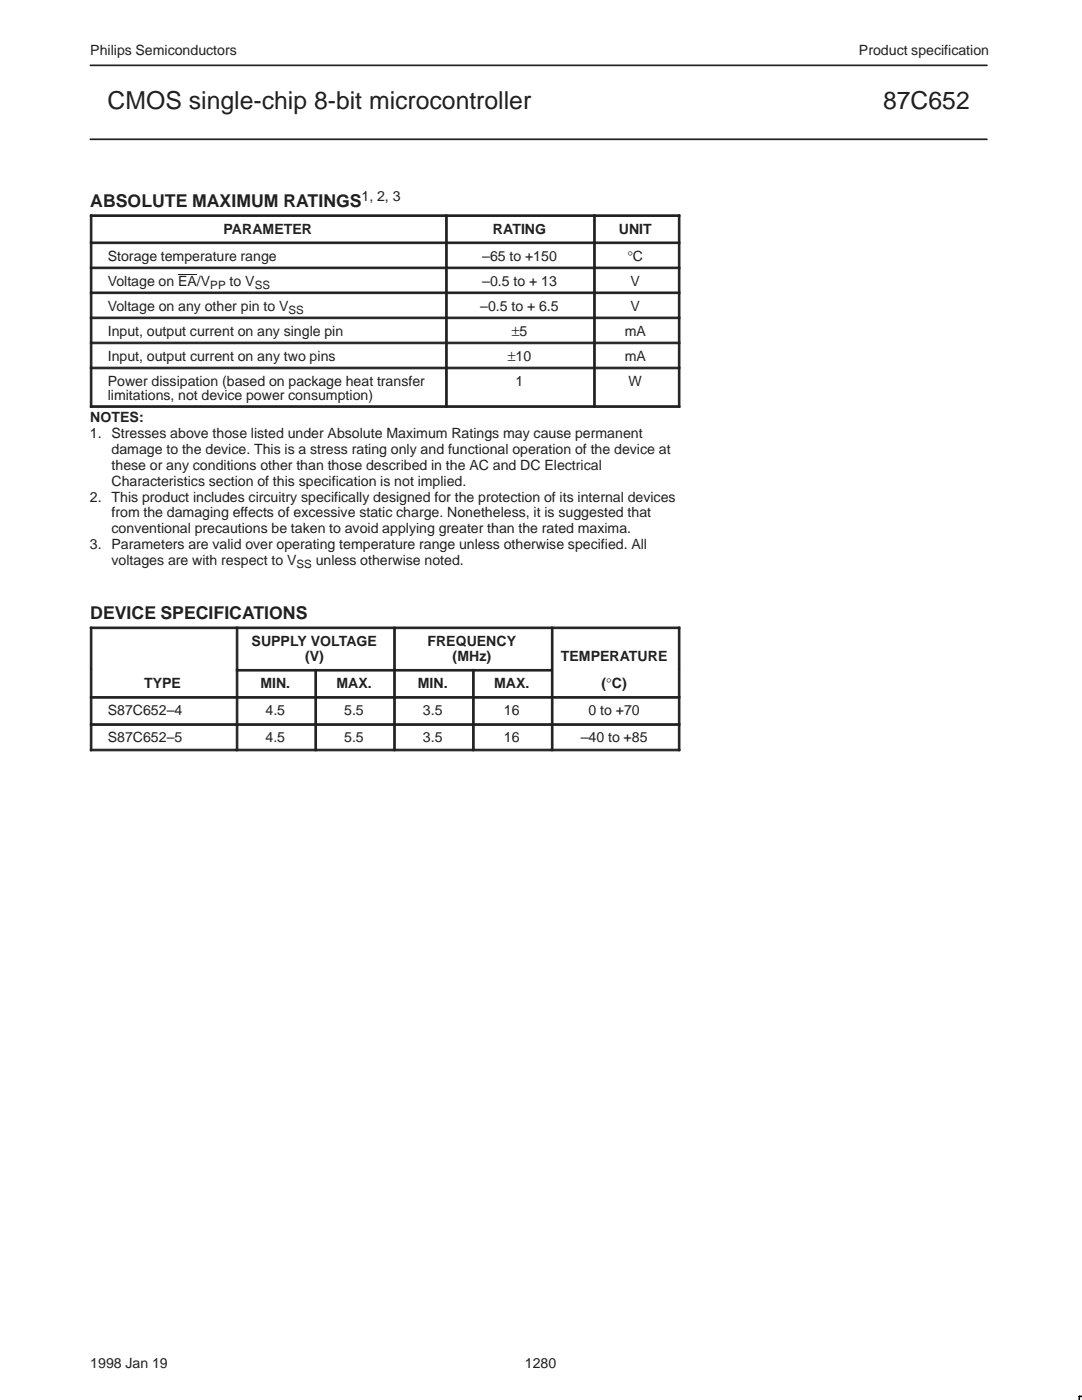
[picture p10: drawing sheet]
<svg xmlns="http://www.w3.org/2000/svg" width="216mm" height="279mm" viewBox="0 0 216 279" stroke-linecap="round" stroke-linejoin="round" font-family="sans-serif">
<defs><g id="words">
<g font-size="4.9" fill="#231f20">
<text x="21.5" y="21.8">CMOS single-chip 8-bit microcontroller</text>
<text x="176.2" y="21.8">87C652</text>
</g>
<g font-size="3.5" fill="#231f20">
<text x="18" y="41.2">ABSOLUTE MAXIMUM RATINGS</text>
<text x="18" y="123.5">DEVICE SPECIFICATIONS</text>
</g>
<g font-size="2.8" fill="#231f20">
<text x="18" y="10.9">Philips Semiconductors</text>
<text x="171.4" y="10.9">Product specification</text>
<text x="72.1" y="40.2">1, 2, 3</text>
<text x="44.6" y="46.6">PARAMETER</text>
<text x="98.4" y="46.6">RATING</text>
<text x="123.5" y="46.6">UNIT</text>
<text x="21.5" y="52">Storage temperature range</text>
<text x="96.2" y="52">–65 to +150</text>
<text x="125.2" y="52">°C</text>
<text x="21.5" y="57">Voltage on EA/V</text>
<text x="45.8" y="57">to V</text>
<text x="96.2" y="57">–0.5 to + 13</text>
<text x="125.8" y="57">V</text>
<text x="21.5" y="62">Voltage on any other pin to V</text>
<text x="95.8" y="62">–0.5 to + 6.5</text>
<text x="125.8" y="62">V</text>
<text x="21.5" y="67">Input, output current on any single pin</text>
<text x="102.1" y="67">±5</text>
<text x="124.7" y="67">mA</text>
<text x="21.5" y="72">Input, output current on any two pins</text>
<text x="21.5" y="77">Power dissipation (based on package heat transfer</text>
<text x="101.3" y="72">±10</text>
<text x="102.9" y="77">1</text>
<text x="124.7" y="72">mA</text>
<text x="125.4" y="77">W</text>
<text x="21.5" y="79.8">limitations, not device power consumption)</text>
<text x="17.9" y="87.5">1. Stresses above those listed under Absolute Maximum Ratings may cause permanent</text>
<text x="18" y="84.3">NOTES:</text>
<text x="22.3" y="90.6">damage to the device. This is a stress rating only and functional operation of the device at</text>
<text x="22.3" y="93.8">these or any conditions other than those described in the AC and DC Electrical</text>
<text x="17.9" y="100.1">2. This product includes circuitry specifically designed for the protection of its internal devices</text>
<text x="22.3" y="96.9">Characteristics section of this specification is not implied.</text>
<text x="22.3" y="103.3">from the damaging effects of excessive static charge. Nonetheless, it is suggested that</text>
<text x="22.3" y="106.4">conventional precautions be taken to avoid applying greater than the rated maxima.</text>
<text x="17.9" y="109.6">3. Parameters are valid over operating temperature range unless otherwise specified. All</text>
<text x="22.3" y="112.8">voltages are with respect to V</text>
<text x="63" y="112.8">unless otherwise noted.</text>
<text x="50.2" y="128.9">SUPPLY VOLTAGE</text>
<text x="60.9" y="132">(V)</text>
<text x="85.3" y="128.9">FREQUENCY</text>
<text x="90.3" y="132">(MHz)</text>
<text x="111.9" y="131.9">TEMPERATURE</text>
<text x="28.7" y="137.3">TYPE</text>
<text x="52" y="137.3">MIN.</text>
<text x="67.1" y="137.3">MAX.</text>
<text x="83.4" y="137.3">MIN.</text>
<text x="98.6" y="137.3">MAX.</text>
<text x="120" y="137.3">(°C)</text>
<text x="21.5" y="142.8">S87C652–4</text>
<text x="53" y="142.8">4.5</text>
<text x="68.7" y="142.8">5.5</text>
<text x="84.4" y="142.8">3.5</text>
<text x="100.5" y="142.8">16</text>
<text x="117.4" y="142.8">0 to +70</text>
<text x="21.5" y="148.2">S87C652–5</text>
<text x="53" y="148.2">4.5</text>
<text x="68.7" y="148.2">5.5</text>
<text x="84.4" y="148.2">3.5</text>
<text x="100.5" y="148.2">16</text>
<text x="115.9" y="148.2">–40 to +85</text>
<text x="18" y="273">1998 Jan 19</text>
<text x="104.7" y="273">1280</text>
</g>
<g font-size="2.3" fill="#231f20">
<text x="42" y="57.6">PP</text>
<text x="50.8" y="57.6">SS</text>
<text x="57.6" y="62.6">SS</text>
<text x="59.2" y="113.4">SS</text>
</g>
</g></defs>
<path d="M18 13h178.9M18 27.8h178.9" fill="none" stroke="#231f20" stroke-width=".34"/>
<g fill="#231f20" stroke="#231f20" stroke-width=".2">
<path d="M18 42.9h.3v5.4h-.3z" fill-rule="evenodd"/>
<path d="M18 42.9h70.9v.3h-70.9z" fill-rule="evenodd"/>
<path d="M88.9 42.9h.3v5.4h-.3z" fill-rule="evenodd"/>
<path d="M88.9 42.9h29.5v.3h-29.5z" fill-rule="evenodd"/>
<path d="M118.5 42.9h.3v5.4h-.3z" fill-rule="evenodd"/>
<path d="M135.4 42.9h.3v5.4h-.3z" fill-rule="evenodd"/>
<path d="M118.5 42.9h17.2v.3h-17.2z" fill-rule="evenodd"/>
<path d="M18 48.3h.3v5h-.3z" fill-rule="evenodd"/>
<path d="M18 48.3h70.9v.3h-70.9z" fill-rule="evenodd"/>
<path d="M88.9 48.3h.3v5h-.3z" fill-rule="evenodd"/>
<path d="M88.9 48.3h29.5v.3h-29.5z" fill-rule="evenodd"/>
<path d="M118.5 48.3h.3v5h-.3z" fill-rule="evenodd"/>
<path d="M135.4 48.3h.3v5h-.3z" fill-rule="evenodd"/>
<path d="M118.5 48.3h17.2v.3h-17.2z" fill-rule="evenodd"/>
<path d="M18 53.3h.3v5h-.3z" fill-rule="evenodd"/>
<path d="M18 53.3h70.9v.3h-70.9z" fill-rule="evenodd"/>
<path d="M88.9 53.3h.3v5h-.3z" fill-rule="evenodd"/>
<path d="M88.9 53.3h29.5v.3h-29.5z" fill-rule="evenodd"/>
<path d="M118.5 53.3h.3v5h-.3z" fill-rule="evenodd"/>
<path d="M135.4 53.3h.3v5h-.3z" fill-rule="evenodd"/>
<path d="M118.5 53.3h17.2v.3h-17.2z" fill-rule="evenodd"/>
<path d="M18 58.3h.3v5h-.3z" fill-rule="evenodd"/>
<path d="M18 58.3h70.9v.3h-70.9z" fill-rule="evenodd"/>
<path d="M88.9 58.3h.3v5h-.3z" fill-rule="evenodd"/>
<path d="M88.9 58.3h29.5v.3h-29.5z" fill-rule="evenodd"/>
<path d="M118.5 58.3h.3v5h-.3z" fill-rule="evenodd"/>
<path d="M135.4 58.3h.3v5h-.3z" fill-rule="evenodd"/>
<path d="M118.5 58.3h17.2v.3h-17.2z" fill-rule="evenodd"/>
<path d="M18 63.3h.3v5h-.3z" fill-rule="evenodd"/>
<path d="M18 63.3h70.9v.3h-70.9z" fill-rule="evenodd"/>
<path d="M88.9 63.3h.3v5h-.3z" fill-rule="evenodd"/>
<path d="M88.9 63.3h29.5v.3h-29.5z" fill-rule="evenodd"/>
<path d="M118.5 63.3h.3v5h-.3z" fill-rule="evenodd"/>
<path d="M135.4 63.3h.3v5h-.3z" fill-rule="evenodd"/>
<path d="M118.5 63.3h17.2v.3h-17.2z" fill-rule="evenodd"/>
<path d="M18 68.3h.3v5h-.3z" fill-rule="evenodd"/>
<path d="M18 68.3h70.9v.3h-70.9z" fill-rule="evenodd"/>
<path d="M88.9 68.3h.3v5h-.3z" fill-rule="evenodd"/>
<path d="M88.9 68.3h29.5v.3h-29.5z" fill-rule="evenodd"/>
<path d="M118.5 68.3h.3v5h-.3z" fill-rule="evenodd"/>
<path d="M135.4 68.3h.3v5h-.3z" fill-rule="evenodd"/>
<path d="M118.5 68.3h17.2v.3h-17.2z" fill-rule="evenodd"/>
<path d="M18 73.3h.3v8h-.3z" fill-rule="evenodd"/>
<path d="M18 73.3h70.9v.3h-70.9z" fill-rule="evenodd"/>
<path d="M18 81h70.9v.3h-70.9z" fill-rule="evenodd"/>
<path d="M88.9 73.3h.3v8h-.3z" fill-rule="evenodd"/>
<path d="M88.9 73.3h29.5v.3h-29.5z" fill-rule="evenodd"/>
<path d="M88.9 81h29.5v.3h-29.5z" fill-rule="evenodd"/>
<path d="M118.5 73.3h.3v8h-.3z" fill-rule="evenodd"/>
<path d="M135.4 73.3h.3v8h-.3z" fill-rule="evenodd"/>
<path d="M118.5 73.3h17.2v.3h-17.2z" fill-rule="evenodd"/>
<path d="M118.5 81h17.2v.3h-17.2z" fill-rule="evenodd"/>
<path d="M18 125.1h.3v8.5h-.3z" fill-rule="evenodd"/>
<path d="M18 125.1h29.1v.4h-29.1z" fill-rule="evenodd"/>
<path d="M47.1 125.1h.4v8.5h-.4z" fill-rule="evenodd"/>
<path d="M47.1 125.1h31.4v.4h-31.4z" fill-rule="evenodd"/>
<path d="M78.6 125.1h.3v8.5h-.3z" fill-rule="evenodd"/>
<path d="M78.6 125.1h31.4v.4h-31.4z" fill-rule="evenodd"/>
<path d="M110 125.1h.3v8.5h-.3z" fill-rule="evenodd"/>
<path d="M135.4 125.1h.3v8.5h-.3z" fill-rule="evenodd"/>
<path d="M110 125.1h25.7v.4h-25.7z" fill-rule="evenodd"/>
<path d="M18 133.6h.3v5.4h-.3z" fill-rule="evenodd"/>
<path d="M47.1 133.6h.4v5.4h-.4z" fill-rule="evenodd"/>
<path d="M47.1 133.6h15.7v.3h-15.7z" fill-rule="evenodd"/>
<path d="M62.8 133.6h.4v5.4h-.4z" fill-rule="evenodd"/>
<path d="M62.8 133.6h15.7v.3h-15.7z" fill-rule="evenodd"/>
<path d="M78.6 133.6h.3v5.4h-.3z" fill-rule="evenodd"/>
<path d="M78.6 133.6h15.7v.3h-15.7z" fill-rule="evenodd"/>
<path d="M94.3 133.6h.3v5.4h-.3z" fill-rule="evenodd"/>
<path d="M94.3 133.6h15.7v.3h-15.7z" fill-rule="evenodd"/>
<path d="M110 133.6h.3v5.4h-.3z" fill-rule="evenodd"/>
<path d="M135.4 133.6h.3v5.4h-.3z" fill-rule="evenodd"/>
<path d="M18 139h.3v5.4h-.3z" fill-rule="evenodd"/>
<path d="M18 139h29.1v.3h-29.1z" fill-rule="evenodd"/>
<path d="M47.1 139h.4v5.4h-.4z" fill-rule="evenodd"/>
<path d="M47.1 139h15.7v.3h-15.7z" fill-rule="evenodd"/>
<path d="M62.8 139h.4v5.4h-.4z" fill-rule="evenodd"/>
<path d="M62.8 139h15.7v.3h-15.7z" fill-rule="evenodd"/>
<path d="M78.6 139h.3v5.4h-.3z" fill-rule="evenodd"/>
<path d="M78.6 139h15.7v.3h-15.7z" fill-rule="evenodd"/>
<path d="M94.3 139h.3v5.4h-.3z" fill-rule="evenodd"/>
<path d="M94.3 139h15.7v.3h-15.7z" fill-rule="evenodd"/>
<path d="M110 139h.3v5.4h-.3z" fill-rule="evenodd"/>
<path d="M135.4 139h.3v5.4h-.3z" fill-rule="evenodd"/>
<path d="M110 139h25.7v.3h-25.7z" fill-rule="evenodd"/>
<path d="M18 144.4h.3v5.4h-.3z" fill-rule="evenodd"/>
<path d="M18 144.4h29.1v.4h-29.1z" fill-rule="evenodd"/>
<path d="M18 149.5h29.1v.3h-29.1z" fill-rule="evenodd"/>
<path d="M47.1 144.4h.4v5.4h-.4z" fill-rule="evenodd"/>
<path d="M47.1 144.4h15.7v.4h-15.7z" fill-rule="evenodd"/>
<path d="M47.1 149.5h15.7v.3h-15.7z" fill-rule="evenodd"/>
<path d="M62.8 144.4h.4v5.4h-.4z" fill-rule="evenodd"/>
<path d="M62.8 144.4h15.7v.4h-15.7z" fill-rule="evenodd"/>
<path d="M62.8 149.5h15.7v.3h-15.7z" fill-rule="evenodd"/>
<path d="M78.6 144.4h.3v5.4h-.3z" fill-rule="evenodd"/>
<path d="M78.6 144.4h15.7v.4h-15.7z" fill-rule="evenodd"/>
<path d="M78.6 149.5h15.7v.3h-15.7z" fill-rule="evenodd"/>
<path d="M94.3 144.4h.3v5.4h-.3z" fill-rule="evenodd"/>
<path d="M94.3 144.4h15.7v.4h-15.7z" fill-rule="evenodd"/>
<path d="M94.3 149.5h15.7v.3h-15.7z" fill-rule="evenodd"/>
<path d="M110 144.4h.3v5.4h-.3z" fill-rule="evenodd"/>
<path d="M135.4 144.4h.3v5.4h-.3z" fill-rule="evenodd"/>
<path d="M110 144.4h25.7v.4h-25.7z" fill-rule="evenodd"/>
<path d="M110 149.5h25.7v.3h-25.7z" fill-rule="evenodd"/>
</g>
<path d="M35.5 54.8h3.8" fill="none" stroke="#231f20" stroke-width=".2"/>
<path d="M215.9 278.7h-.5v.7" fill="none" stroke="#000" stroke-width=".32"/>
<use href="#words"/>
</svg>
